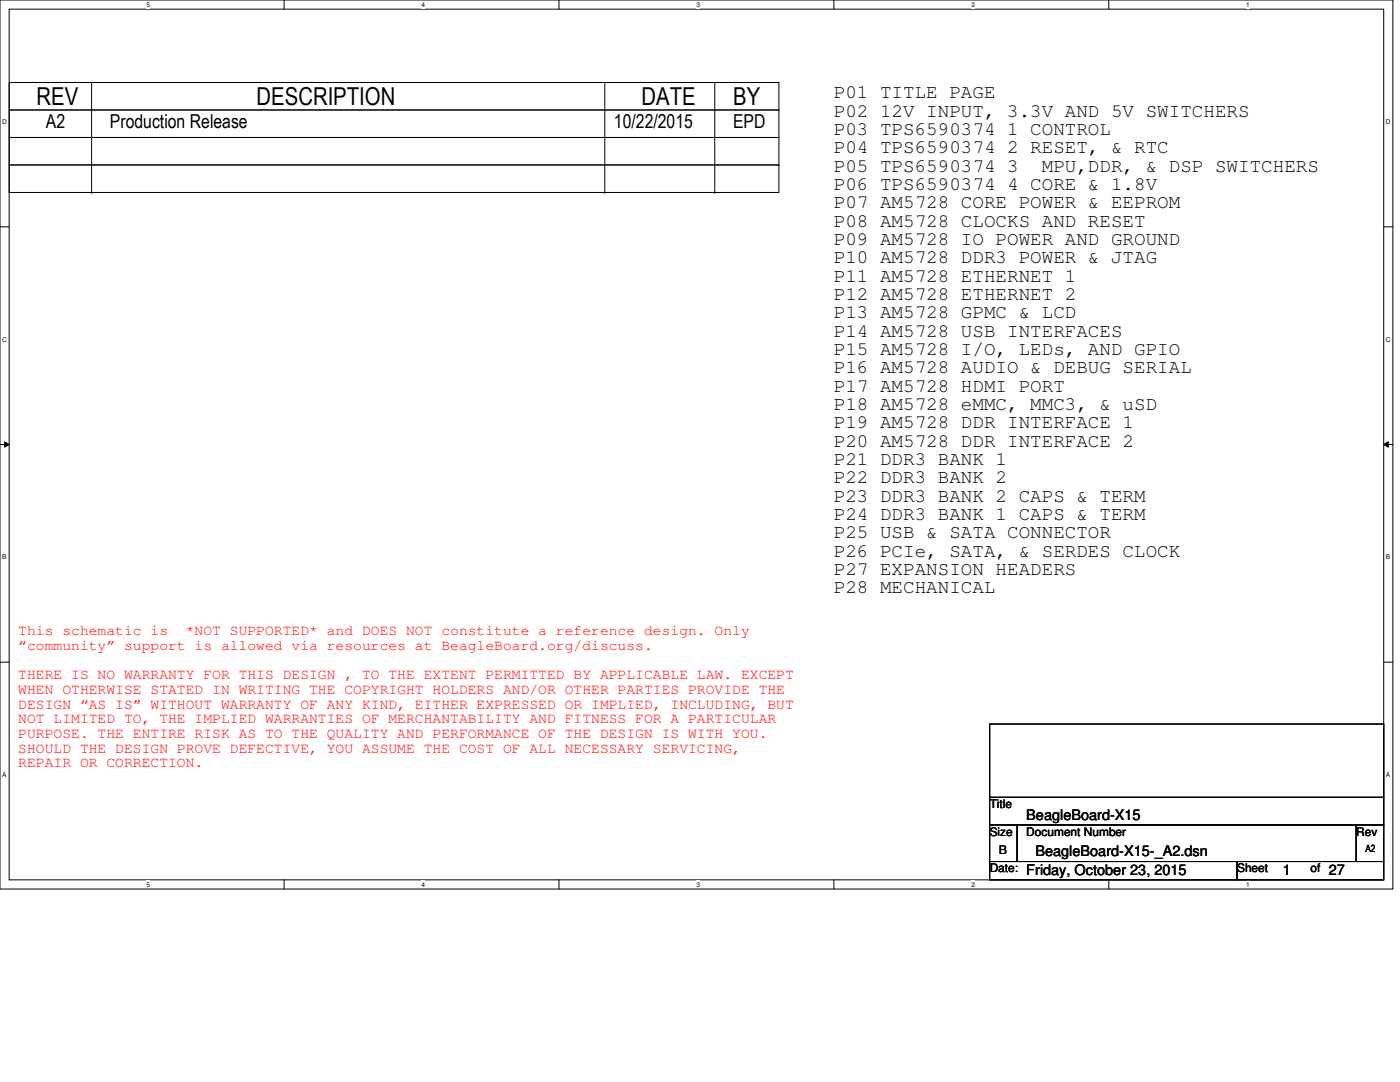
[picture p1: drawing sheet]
<svg xmlns="http://www.w3.org/2000/svg" width="279mm" height="216mm" viewBox="0 0 279 216" stroke-linecap="round" stroke-linejoin="round" font-family="sans-serif">
<defs><g id="words">
<g font-size="4.9">
<text x="7.3" y="21">REV</text>
<text x="51.2" y="21">DESCRIPTION</text>
<text x="128" y="21">DATE</text>
<text x="146.3" y="21">BY</text>
</g>
<g font-size="3.8">
<text x="166.4" y="19.7">P01 TITLE PAGE</text>
<text x="166.4" y="23.3">P02 12V INPUT, 3.3V AND 5V SWITCHERS</text>
<text x="9.1" y="25.5">A2</text>
<text x="21.9" y="25.5">Production Release</text>
<text x="122.5" y="25.5">10/22/2015</text>
<text x="146.3" y="25.5">EPD</text>
<text x="166.4" y="27">P03 TPS6590374 1 CONTROL</text>
<text x="166.4" y="30.6">P04 TPS6590374 2 RESET, &amp; RTC</text>
<text x="166.4" y="34.3">P05 TPS6590374 3</text>
<text x="207.9" y="34.3">MPU,DDR, &amp; DSP SWITCHERS</text>
<text x="166.4" y="41.6">P07 AM5728 CORE POWER &amp; EEPROM</text>
<text x="166.4" y="37.9">P06 TPS6590374 4 CORE &amp; 1.8V</text>
<text x="166.4" y="45.3">P08 AM5728 CLOCKS AND RESET</text>
<text x="166.4" y="48.9">P09 AM5728 IO POWER AND GROUND</text>
<text x="166.4" y="52.6">P10 AM5728 DDR3 POWER &amp; JTAG</text>
<text x="166.4" y="56.2">P11 AM5728 ETHERNET 1</text>
<text x="166.4" y="59.9">P12 AM5728 ETHERNET 2</text>
<text x="166.4" y="63.5">P13 AM5728 GPMC &amp; LCD</text>
<text x="166.4" y="67.2">P14 AM5728 USB INTERFACES</text>
<text x="166.4" y="70.9">P15 AM5728 I/O, LEDs, AND GPIO</text>
<text x="166.4" y="74.5">P16 AM5728 AUDIO &amp; DEBUG SERIAL</text>
<text x="166.4" y="78.2">P17 AM5728 HDMI PORT</text>
<text x="166.4" y="81.8">P18 AM5728 eMMC, MMC3, &amp; uSD</text>
<text x="166.4" y="85.5">P19 AM5728 DDR INTERFACE 1</text>
<text x="166.4" y="89.1">P20 AM5728 DDR INTERFACE 2</text>
<text x="166.4" y="92.8">P21 DDR3 BANK 1</text>
<text x="166.4" y="96.5">P22 DDR3 BANK 2</text>
<text x="166.4" y="100.1">P23 DDR3 BANK 2 CAPS &amp; TERM</text>
<text x="166.4" y="103.8">P24 DDR3 BANK 1 CAPS &amp; TERM</text>
<text x="166.4" y="107.4">P25 USB &amp; SATA CONNECTOR</text>
<text x="166.4" y="111.1">P26 PCIe, SATA, &amp; SERDES CLOCK</text>
<text x="166.4" y="114.8">P27 EXPANSION HEADERS</text>
<text x="166.4" y="118.4">P28 MECHANICAL</text>
</g>
<g font-size="2.9" fill="#f00">
<text x="3.7" y="126.8">This schematic is</text>
<text x="3.7" y="129.7">“community” support is allowed via resources at BeagleBoard.org/discuss.</text>
<text x="37.1" y="126.8">*NOT SUPPORTED* and DOES NOT constitute a reference design. Only</text>
<text x="3.7" y="135.6">THERE IS NO WARRANTY FOR THIS DESIGN , TO THE EXTENT PERMITTED BY APPLICABLE LAW. EXCEPT</text>
<text x="3.7" y="138.5">WHEN OTHERWISE STATED IN WRITING THE COPYRIGHT HOLDERS AND/OR OTHER PARTIES PROVIDE THE</text>
<text x="3.7" y="141.4">DESIGN “AS IS” WITHOUT WARRANTY OF ANY KIND, EITHER EXPRESSED OR IMPLIED, INCLUDING, BUT</text>
<text x="3.7" y="144.3">NOT LIMITED TO, THE IMPLIED WARRANTIES OF MERCHANTABILITY AND FITNESS FOR A PARTICULAR</text>
<text x="3.7" y="147.2">PURPOSE. THE ENTIRE RISK AS TO THE QUALITY AND PERFORMANCE OF THE DESIGN IS WITH YOU.</text>
<text x="3.7" y="150.2">SHOULD THE DESIGN PROVE DEFECTIVE, YOU ASSUME THE COST OF ALL NECESSARY SERVICING,</text>
<text x="3.7" y="153.1">REPAIR OR CORRECTION.</text>
</g>
<g font-size="2.9">
<text x="204.8" y="163.6">BeagleBoard-X15</text>
<text x="206.7" y="170.9">BeagleBoard-X15-_A2.dsn</text>
<text x="204.8" y="174.5">Friday, October 23, 2015</text>
<text x="256" y="174.5">1</text>
<text x="265.2" y="174.5">27</text>
</g>
<g font-size="2.4">
<text x="197.5" y="161.3">Title</text>
<text x="197.5" y="166.7">Size</text>
<text x="204.8" y="166.7">Document Number</text>
<text x="270.7" y="166.7">Rev</text>
<text x="199.3" y="170.4">B</text>
<text x="197.5" y="174.1">Date:</text>
<text x="246.9" y="174.1">Sheet</text>
<text x="261.5" y="174.1">of</text>
</g>
<text font-size="2" x="272.5" y="170.1">A2</text>
<g font-size="1.3">
<text x="29.3" y="1.4">5</text>
<text x="84.1" y="1.4">4</text>
<text x="139" y="1.4">3</text>
<text x="193.9" y="1.4">2</text>
<text x="248.7" y="1.4">1</text>
<text x=".5" y="24.7">D</text>
<text x="276.6" y="24.7">D</text>
<text x=".5" y="68.2">C</text>
<text x="276.6" y="68.2">C</text>
<text x=".5" y="111.6">B</text>
<text x="276.6" y="111.6">B</text>
<text x=".5" y="155">A</text>
<text x="276.6" y="155">A</text>
<text x="29.3" y="176.9">5</text>
<text x="84.1" y="176.9">4</text>
<text x="139" y="176.9">3</text>
<text x="193.9" y="176.9">2</text>
<text x="248.7" y="176.9">1</text>
</g>
</g></defs>
<path d="M0 0h278v177.4h-278zM1.8 1.8h274.3v173.8h-274.3z" fill="none" stroke="#000" stroke-width=".2"/>
<g fill="#fff">
<path d="M29.3 .2h.7v1.4h-.7z"/>
<path d="M29.3 175.7h.7v1.5h-.7z"/>
</g>
<path d="M56.7 0v1.8M56.7 175.6v1.8" fill="none" stroke="#000" stroke-width=".2"/>
<g fill="#fff">
<path d="M84.1 .2h.8v1.4h-.8z"/>
<path d="M84.1 175.7h.8v1.5h-.8z"/>
</g>
<path d="M111.6 0v1.8M111.6 175.6v1.8" fill="none" stroke="#000" stroke-width=".2"/>
<g fill="#fff">
<path d="M139 .2h.7v1.4h-.7z"/>
<path d="M139 175.7h.7v1.5h-.7z"/>
</g>
<path d="M166.4 0v1.8M166.4 175.6v1.8" fill="none" stroke="#000" stroke-width=".2"/>
<g fill="#fff">
<path d="M193.9 .2h.7v1.4h-.7z"/>
<path d="M193.9 175.7h.7v1.5h-.7z"/>
</g>
<path d="M221.3 0v1.8M221.3 175.6v1.8" fill="none" stroke="#000" stroke-width=".2"/>
<g fill="#fff">
<path d="M248.7 .2h.8v1.4h-.8z"/>
<path d="M248.7 175.7h.8v1.5h-.8z"/>
<path d="M.5 23.5h.9v1.5h-.9z"/>
<path d="M276.6 23.5h1v1.5h-1z"/>
<path d="M.5 67h.9v1.4h-.9z"/>
<path d="M276.6 67h1v1.4h-1z"/>
</g>
<path d="M0 45.3h1.8M276.1 45.3h1.9" fill="none" stroke="#000" stroke-width=".2"/>
<g fill="#fff">
<path d="M.5 110.4h.8v1.5h-.8z"/>
<path d="M276.6 110.4h.9v1.5h-.9z"/>
</g>
<path d="M0 88.7h1.8M.9 88.2l.9 .5-.9 .5zM276.1 88.7l1-.5v1zM276.1 88.7h1.9" fill="none" stroke="#000" stroke-width=".2"/>
<path d="M.9 88.2l.9 .5-.9 .5zM276.1 88.7l1-.5v1z" fill="#000"/>
<g fill="#fff">
<path d="M.5 153.8h.8v1.5h-.8z"/>
<path d="M276.6 153.8h.9v1.5h-.9z"/>
</g>
<g fill="none" stroke="#000" stroke-width=".2">
<path d="M1.8 16.5h153.6v5.4h-153.6zM18.3 16.5v21.9M120.7 16.5v21.9M142.6 16.5v21.9M1.8 21.9h153.6v5.5h-153.6zM1.8 27.4h153.6v5.5h-153.6zM1.8 32.9h153.6v5.5h-153.6zM18.3 38.4h.1M120.7 38.4h.1M142.6 38.4h.1M0 132.1h1.8M276.1 132.1h1.9"/>
<path d="M197.5 144.5h78.6v14.6h-78.6zM197.5 159.1h78.6v5.5h-78.6zM197.5 164.6h5.5v7.3h-5.5zM197.5 171.9h49.4v3.7h-49.4zM203 164.6h67.7v7.3h-67.7zM246.9 171.9h29.2v3.7h-29.2zM270.7 164.6h5.4v7.3h-5.4z"/>
</g>
<use href="#words"/>
</svg>
